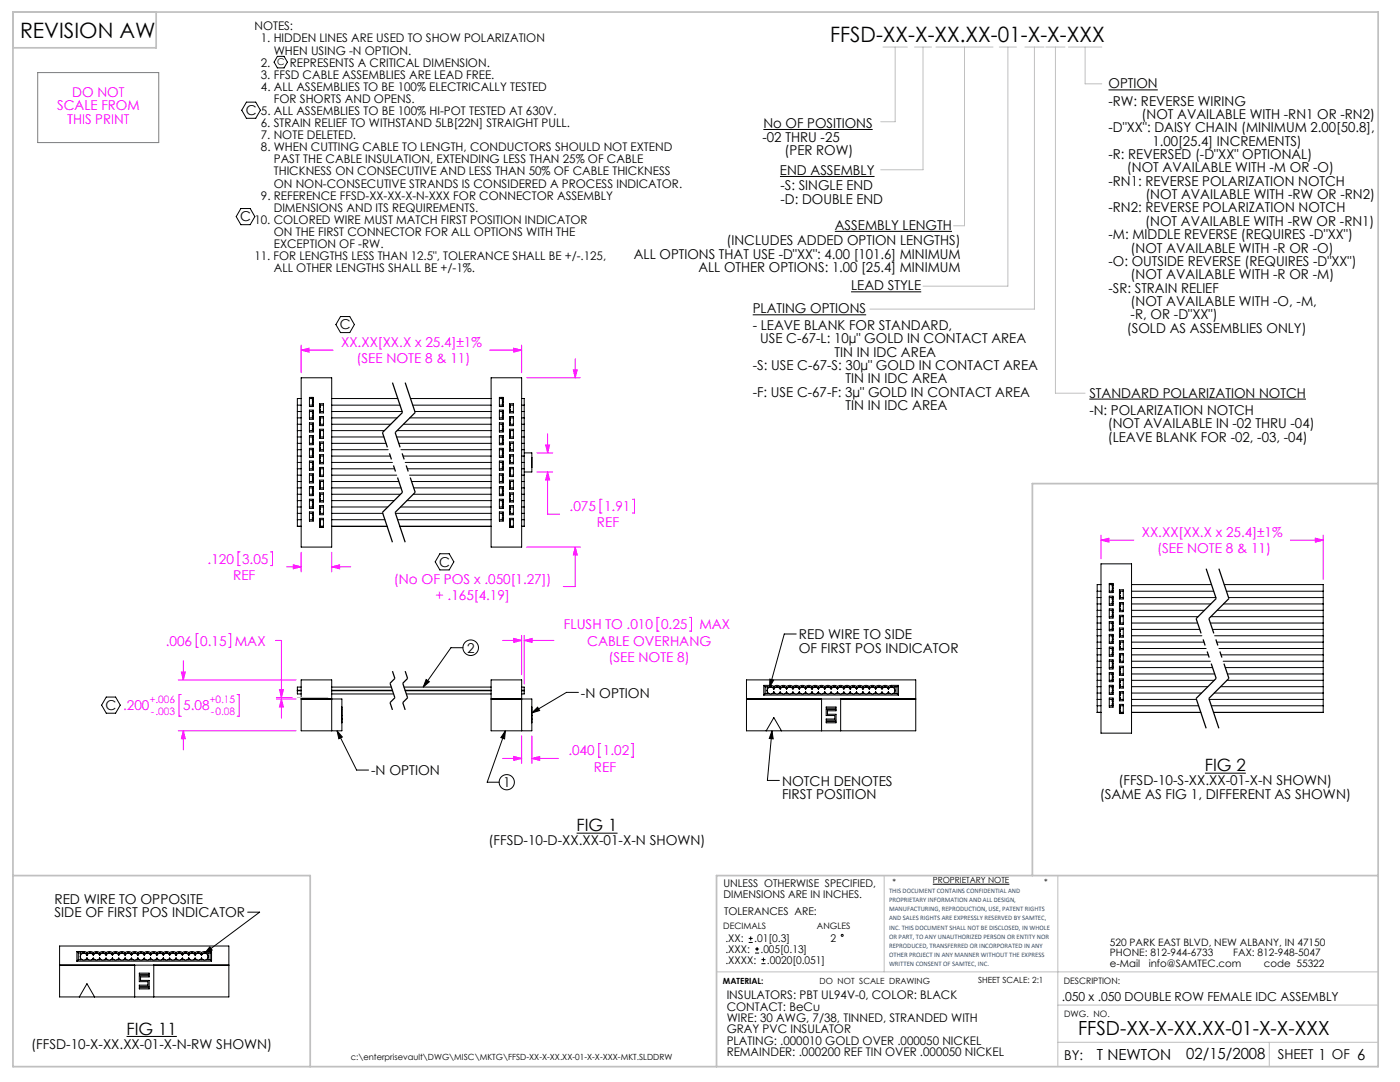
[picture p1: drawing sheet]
<svg xmlns="http://www.w3.org/2000/svg" width="279mm" height="216mm" viewBox="0 0 279 216" stroke-linecap="round" stroke-linejoin="round" font-family="sans-serif">
<defs><g id="words">
<g font-size="4.2">
<text x="4" y="7.6">REVISION AW</text>
<text x="165.7" y="8.5">FFSD-XX-X-XX.XX-01-X-X-XXX</text>
</g>
<text font-size="3.9" x="215.2" y="206.6">FFSD-XX-X-XX.XX-01-X-X-XXX</text>
<g font-size="3.4">
<text x="240.5" y="153.9">FIG 2</text>
<text x="115.1" y="165.9">FIG 1</text>
<text x="25.2" y="206.4">FIG 11</text>
</g>
<g font-size="3">
<text x="218.9" y="211.4">T NEWTON</text>
<text x="236.8" y="211.4">02/15/2008</text>
</g>
<g font-size="2.7">
<text x="221.2" y="17.6">OPTION</text>
<text x="49" y="23">C</text>
<text x="221.2" y="21.1">-RW: REVERSE WIRING</text>
<text x="227.8" y="23.7">(NOT AVAILABLE WITH -RN1 OR -RN2)</text>
<text x="152.2" y="28.4">-02 THRU -25</text>
<text x="152.3" y="25.5">No OF POSITIONS</text>
<text x="221.2" y="26.4">-D&quot;XX&quot;: DAISY CHAIN (MINIMUM 2.00[50.8],</text>
<text x="230" y="29.1">1.00[25.4] INCREMENTS)</text>
<text x="155.7" y="34.9">END ASSEMBLY</text>
<text x="156.6" y="31">(PER ROW)</text>
<text x="221.2" y="31.7">-R: REVERSED (-D&quot;XX&quot; OPTIONAL)</text>
<text x="224.9" y="34.4">(NOT AVAILABLE WITH -M OR -O)</text>
<text x="155.8" y="38">-S: SINGLE END</text>
<text x="155.8" y="40.7">-D: DOUBLE END</text>
<text x="221.2" y="37.1">-RN1: REVERSE POLARIZATION NOTCH</text>
<text x="228.6" y="39.7">(NOT AVAILABLE WITH -RW OR -RN2)</text>
<text x="47.9" y="44.2">C</text>
<text x="166.6" y="45.9">ASSEMBLY LENGTH</text>
<text x="221.2" y="42.4">-RN2: REVERSE POLARIZATION NOTCH</text>
<text x="221.2" y="47.7">-M: MIDDLE REVERSE (REQUIRES -D&quot;XX&quot;)</text>
<text x="228.6" y="45.1">(NOT AVAILABLE WITH -RW OR -RN1)</text>
<text x="126.5" y="51.6">ALL OPTIONS THAT USE -D&quot;XX&quot;: 4.00 [101.6] MINIMUM</text>
<text x="145" y="48.9">(INCLUDES ADDED OPTION LENGTHS)</text>
<text x="221.2" y="53.1">-O: OUTSIDE REVERSE (REQUIRES -D&quot;XX&quot;)</text>
<text x="225.6" y="50.4">(NOT AVAILABLE WITH -R OR -O)</text>
<text x="139.4" y="54.2">ALL OTHER OPTIONS: 1.00 [25.4] MINIMUM</text>
<text x="169.8" y="57.9">LEAD STYLE</text>
<text x="221.2" y="58.4">-SR: STRAIN RELIEF</text>
<text x="225.6" y="55.7">(NOT AVAILABLE WITH -R OR -M)</text>
<text x="67.8" y="65.7">C</text>
<text x="150.2" y="65.8">- LEAVE BLANK FOR STANDARD,</text>
<text x="150.2" y="62.5">PLATING OPTIONS</text>
<text x="225.6" y="61.1">(NOT AVAILABLE WITH -O, -M,</text>
<text x="225.6" y="63.7">-R, OR -D&quot;XX&quot;)</text>
<text x="151.7" y="68.5">USE C-67-L: 10µ&quot; GOLD IN CONTACT AREA</text>
<text x="166.5" y="71.2">TIN IN IDC AREA</text>
<text x="224.9" y="66.4">(SOLD AS ASSEMBLIES ONLY)</text>
<text x="150.2" y="73.8">-S: USE C-67-S: 30µ&quot; GOLD IN CONTACT AREA</text>
<text x="168.8" y="76.5">TIN IN IDC AREA</text>
<text x="150.2" y="79.2">-F: USE C-67-F: 3µ&quot; GOLD IN CONTACT AREA</text>
<text x="168.8" y="81.8">TIN IN IDC AREA</text>
<text x="217.4" y="79.3">STANDARD POLARIZATION NOTCH</text>
<text x="217.4" y="82.8">-N: POLARIZATION NOTCH</text>
<text x="221.1" y="85.5">(NOT AVAILABLE IN -02 THRU -04)</text>
<text x="221.1" y="88.1">(LEAVE BLANK FOR -02, -03, -04)</text>
<text x="87.7" y="113.1">C</text>
<text x="93.2" y="130.2">2</text>
<text x="159.4" y="127.6">RED WIRE TO SIDE</text>
<text x="159.4" y="130.2">OF FIRST POS INDICATOR</text>
<text x="21.1" y="141.7">C .200</text>
<text x="115.9" y="139.2">-N OPTION</text>
<text x="74.1" y="154.7">-N OPTION</text>
<text x="100.4" y="157.1">1</text>
<text x="156.1" y="156.8">NOTCH DENOTES</text>
<text x="156.1" y="159.4">FIRST POSITION</text>
<text x="219.5" y="159.4">(SAME AS FIG 1, DIFFERENT AS SHOWN)</text>
<text x="223.2" y="156.7">(FFSD-10-S-XX.XX-01-X-N SHOWN)</text>
<text x="97.5" y="168.7">(FFSD-10-D-XX.XX-01-X-N SHOWN)</text>
<text x="10.9" y="180.4">RED WIRE TO OPPOSITE</text>
<text x="10.9" y="183">SIDE OF FIRST POS INDICATOR</text>
<text x="6.2" y="209.3">(FFSD-10-X-XX.XX-01-X-N-RW SHOWN)</text>
<text x="212.4" y="211.5">BY:</text>
<text x="255" y="211.4">SHEET 1 OF 6</text>
</g>
<g font-size="2.7" fill="#f0f">
<text x="11.4" y="22">SCALE FROM</text>
<text x="14.4" y="19.3">DO NOT</text>
<text x="13.5" y="24.7">THIS PRINT</text>
<text x="68.1" y="69.3">XX.XX[XX.X x 25.4]±1%</text>
<text x="71.1" y="72.5">(SEE NOTE 8 &amp; 11)</text>
<text x="113.7" y="102">.075</text>
<text x="119.1" y="105.2">REF</text>
<text x="120.6" y="102">1.91</text>
<text x="227.9" y="107.2">XX.XX[XX.X x 25.4]±1%</text>
<text x="41.4" y="112.5">.120</text>
<text x="48.3" y="112.5">3.05</text>
<text x="230.9" y="110.4">(SEE NOTE 8 &amp; 11)</text>
<text x="46.5" y="115.7">REF</text>
<text x="78.6" y="116.4">(No OF POS x .050[1.27])</text>
<text x="86.9" y="119.7">+ .165[4.19]</text>
<text x="112.5" y="125.6">FLUSH TO .010</text>
<text x="131.9" y="125.6">0.25</text>
<text x="139.6" y="125.6">MAX</text>
<text x="33.1" y="128.8">.006</text>
<text x="40" y="128.8">0.15</text>
<text x="46.9" y="128.8">MAX</text>
<text x="117.2" y="128.8">CABLE OVERHANG</text>
<text x="121.4" y="132">(SEE NOTE 8)</text>
<text x="36.6" y="141.8">5.08</text>
<text x="113.4" y="150.7">.040</text>
<text x="118.5" y="154">REF</text>
<text x="120.3" y="150.7">1.02</text>
</g>
<text font-size="2.5" x="211.9" y="199.8">.050 x .050 DOUBLE ROW FEMALE IDC ASSEMBLY</text>
<g font-size="2.4">
<text x="50.8" y="6.1">NOTES:</text>
<text x="52.1" y="8.5">1. HIDDEN LINES ARE USED TO SHOW POLARIZATION</text>
<text x="54.6" y="10.9">WHEN USING -N OPTION.</text>
<text x="52.1" y="13.3">2.</text>
<text x="52.1" y="15.7">3. FFSD CABLE ASSEMBLIES ARE LEAD FREE.</text>
<text x="57.8" y="13.3">REPRESENTS A CRITICAL DIMENSION.</text>
<text x="52.1" y="18.1">4. ALL ASSEMBLIES TO BE 100% ELECTRICALLY TESTED</text>
<text x="52.1" y="22.9">5. ALL ASSEMBLIES TO BE 100% HI-POT TESTED AT 630V.</text>
<text x="54.6" y="20.5">FOR SHORTS AND OPENS.</text>
<text x="52.1" y="25.4">6. STRAIN RELIEF TO WITHSTAND 5LB[22N] STRAIGHT PULL.</text>
<text x="52.1" y="27.8">7. NOTE DELETED.</text>
<text x="52.1" y="30.2">8. WHEN CUTTING CABLE TO LENGTH, CONDUCTORS SHOULD NOT EXTEND</text>
<text x="54.6" y="32.6">PAST THE CABLE INSULATION, EXTENDING LESS THAN 25% OF CABLE</text>
<text x="54.6" y="35">THICKNESS ON CONSECUTIVE AND LESS THAN 50% OF CABLE THICKNESS</text>
<text x="52.1" y="39.8">9. REFERENCE FFSD-XX-XX-X-N-XXX FOR CONNECTOR ASSEMBLY</text>
<text x="54.6" y="37.4">ON NON-CONSECUTIVE STRANDS IS CONSIDERED A PROCESS INDICATOR.</text>
<text x="50.8" y="44.7">10. COLORED WIRE MUST MATCH FIRST POSITION INDICATOR</text>
<text x="54.6" y="42.3">DIMENSIONS AND ITS REQUIREMENTS.</text>
<text x="54.6" y="47.1">ON THE FIRST CONNECTOR FOR ALL OPTIONS WITH THE</text>
<text x="50.8" y="51.9">11. FOR LENGTHS LESS THAN 12.5&quot;, TOLERANCE SHALL BE +/-.125,</text>
<text x="54.6" y="49.5">EXCEPTION OF -RW.</text>
<text x="54.6" y="54.3">ALL OTHER LENGTHS SHALL BE +/-1%.</text>
<text x="145" y="199.4">INSULATORS: PBT UL94V-0, COLOR: BLACK</text>
<text x="145" y="201.7">CONTACT: BeCu</text>
<text x="145" y="203.9">WIRE: 30 AWG, 7/38, TINNED, STRANDED WITH</text>
<text x="145" y="206.2">GRAY PVC INSULATOR</text>
<text x="145" y="208.5">PLATING: .000010 GOLD OVER .000050 NICKEL</text>
<text x="145" y="210.8">REMAINDER: .000200 REF TIN OVER .000050 NICKEL</text>
</g>
<g font-size="2.1">
<text x="144.4" y="177">UNLESS OTHERWISE SPECIFIED,</text>
<text x="144.4" y="179.2">DIMENSIONS ARE IN INCHES.</text>
<text x="144.5" y="182.6">TOLERANCES ARE:</text>
<text x="144.8" y="188.1">.XX:</text>
<text x="144.8" y="190.2">.XXX:</text>
<text x="150.5" y="188.1">.01[0.3]</text>
<text x="151.8" y="190.2">.005[0.13]</text>
<text x="165.7" y="188.1">2</text>
<text x="144.8" y="192.3">.XXXX:</text>
<text x="153" y="192.3">.0020[0.051]</text>
</g>
<g font-size="2" fill="#f0f">
<text x="29.8" y="140.3">+.006</text>
<text x="30.1" y="142.7">-.003</text>
<text x="41.8" y="140.3">+0.15</text>
<text x="42.1" y="142.7">-0.08</text>
</g>
<g font-size="2">
<text x="221.5" y="188.7">520 PARK EAST BLVD, NEW ALBANY, IN 47150</text>
<text x="221.5" y="190.8">PHONE: 812-944-6733</text>
<text x="246.1" y="190.8">FAX: 812-948-5047</text>
<text x="221.5" y="193">e-Mail</text>
<text x="229.3" y="193">info@SAMTEC.com</text>
<text x="252.2" y="193">code 55322</text>
</g>
<text font-size="1.9" x="55.3" y="13.1">C</text>
<g font-size="1.8">
<text x="144.3" y="185.3">DECIMALS</text>
<text x="163" y="185.3">ANGLES</text>
<text x="212.3" y="196.4">DESCRIPTION:</text>
<text x="212.4" y="202.9">DWG. NO.</text>
</g>
<g font-size="1.7">
<text x="178.1" y="176.7">*</text>
<text x="186.2" y="176.3">PROPRIETARY NOTE</text>
<text x="208.4" y="176.7">*</text>
<text x="144.3" y="196.3">MATERIAL:</text>
<text x="163.6" y="196.3">DO NOT SCALE DRAWING</text>
<text x="195.2" y="196.2">SHEET SCALE: 2:1</text>
<text x="70" y="211.5">c:\enterprisevault\DWG\MISC\MKTG\FFSD-XX-X-XX.XX-01-X-X-XXX-MKT.SLDDRW</text>
</g>
<g font-size="1.4" fill="#1f497d">
<text x="177.4" y="178.3">THIS DOCUMENT CONTAINS CONFIDENTIAL AND</text>
<text x="177.4" y="180.1">PROPRIETARY INFORMATION AND ALL DESIGN,</text>
<text x="177.4" y="181.9">MANUFACTURING, REPRODUCTION, USE, PATENT RIGHTS</text>
<text x="177.4" y="183.7">AND SALES RIGHTS ARE EXPRESSLY RESERVED BY SAMTEC,</text>
<text x="177.4" y="185.5">INC. THIS DOCUMENT SHALL NOT BE DISCLOSED, IN WHOLE</text>
<text x="177.4" y="187.3">OR PART, TO ANY UNAUTHORIZED PERSON OR ENTITY NOR</text>
<text x="177.4" y="189.1">REPRODUCED, TRANSFERRED OR INCORPORATED IN ANY</text>
<text x="177.4" y="190.9">OTHER PROJECT IN ANY MANNER WITHOUT THE EXPRESS</text>
<text x="177.4" y="192.7">WRITTEN CONSENT OF SAMTEC, INC.</text>
</g>
</g></defs>
<path d="M0 0h279.4v215.9h-279.4z" fill="none" stroke="#fff" stroke-width=".2"/>
<g fill="none" stroke="#000" stroke-width=".2">
<path d="M55.4 11.2h1.3l.7 1.2-.7 1.1h-1.3l-.7-1.1zM221.2 17.9h9.9M49.2 20.4h1.8l1 1.6-1 1.6h-1.8l-1-1.6zM152.3 25.8h21.9M155.7 35.2h18.8M48.1 41.6h1.8l1 1.6-1 1.6h-1.8l-1-1.6zM166.6 46.2h23.4M169.8 58.2h14M60.1 79.5h-.8v1.3M60.1 75.4h6.1v33.8h-6.1zM61.8 79.5h.7M61.8 79.3h.7v1.8h-.7z"/>
<path d="M62.2 79.3v.2M62.3 79.7h.2M62.3 79.3v.7h.2M66.2 79.5h13.2M68 63.2h1.8l.9 1.6-.9 1.6h-1.8l-1-1.6zM81.9 79.5h16.1M98 75.4h6.1v33.8h-6.1zM99.7 79.5h.7M99.7 79.3h.7v1.8h-.7zM100.1 79.3v.2M100.3 79.3v.7h.1M100.3 79.7h.1"/>
<path d="M104.1 79.5h.5v1.3M150.2 62.8h22.7M217.4 79.6h43.2M59.3 80.8v1.3M59.3 82.1v1.3M59.3 83.4v1.3M59.3 84.7v1.2M59.3 85.9v1.3M59.3 87.2v1.3M59.3 88.5v1.2M59.3 89.7v1.3M59.3 91v1.3"/>
<path d="M59.3 92.3v1.2M59.3 93.5v1.3M59.3 94.8v1.3M59.3 96.1v1.3M59.3 97.4v1.2M59.3 98.6v1.3M59.3 99.9v1.3M59.3 80.8h.8M59.3 82.1h.8M59.3 83.4h.8M59.3 84.7h.8M59.3 85.9h.8"/>
<path d="M59.3 87.2h.8M59.3 88.5h.8M59.3 89.7h.8M59.3 91h.8M59.3 92.3h.8M59.3 93.5h.8M59.3 94.8h.8M59.3 96.1h.8M59.3 97.4h.8M59.3 98.6h.8M59.3 99.9h.8M61.8 80.8h.7"/>
<path d="M61.8 82.1h.5M61.8 83.4h.7M61.8 84.7h.5M61.8 85.9h.7M61.8 87.2h.5M61.8 88.5h.7M61.8 89.7h.5M61.8 91h.7M61.8 92.3h.5M61.8 93.5h.7M61.8 94.8h.5M61.8 96.1h.7"/>
<path d="M61.8 97.4h.5M61.8 98.6h.7M61.8 99.9h.5M61.8 99.6h.7v1.8h-.7zM61.8 97.1h.7v1.8h-.7zM61.8 94.5h.7v1.9h-.7zM61.8 92h.7v1.8h-.7zM61.8 89.5h.7v1.8h-.7zM61.8 86.9h.7v1.8h-.7zM61.8 84.4h.7v1.8h-.7zM61.8 81.8h.7v1.9h-.7zM62.3 80.7h.2"/>
<path d="M62.3 83.2h.2M62.3 82.2h.2M62.3 88.3h.2M62.3 87.3h.2M62.3 98.4h.2M62.3 97.5h.2M62.3 90.8h.2M62.3 89.9h.2M62.3 93.4h.2M62.3 92.4h.2M62.3 95.9h.2M62.3 94.9h.2"/>
<path d="M62.3 85.7h.2M62.3 84.8h.2M62.5 80.3h-.2v.5M62.5 82.9h-.2v.5M62.5 82.1h-.2v.5h.2M62.5 99.8h-.2v.6h.2M62.5 88h-.2v.5M62.5 87.1h-.2v.6h.2M62.5 98.1h-.2v.5M62.5 97.3h-.2v.5h.2M62.5 90.5h-.2v.5M62.5 89.7h-.2v.5h.2"/>
<path d="M62.5 93h-.2v.5M62.5 92.2h-.2v.5h.2M62.5 95.6h-.2v.5M62.5 94.8h-.2v.5h.2M62.5 85.4h-.2v.5M62.5 84.6h-.2v.5h.2M63.8 80.8h.7M63.8 83.4h.7M63.8 85.9h.7M63.8 88.5h.7M63.8 91h.7M63.8 93.5h.7"/>
<path d="M63.8 96.1h.7M63.8 98.6h.7M63.8 98.3h.7v1.9h-.7zM63.8 95.8h.7v1.8h-.7zM63.8 93.3h.7v1.8h-.7zM63.8 90.7h.7v1.9h-.7zM63.8 88.2h.7v1.8h-.7zM63.8 85.6h.7v1.9h-.7zM63.8 83.1h.7v1.8h-.7zM63.8 80.6h.7v1.8h-.7zM63.8 88.6h.2M63.8 89.6h.2"/>
<path d="M63.8 89.3h.2v.5h-.2M63.8 91.2h.2M63.8 92.1h.2M63.8 91.8h.2v.5h-.2M63.8 93.7h.2M63.8 94.7h.2M63.8 94.4h.2v.5h-.2M63.8 96.3h.2M63.8 97.2h.2M63.8 96.9h.2v.5h-.2M63.8 98.8h.2M63.8 99.8h.2"/>
<path d="M63.8 99.4h.2v.5h-.2M63.8 81h.2M63.8 81.7h.2v.5h-.2M63.8 82h.2M63.8 83.6h.2M63.8 84.5h.2M63.8 84.2h.2v.5h-.2M63.8 86.1h.2M63.8 87.1h.2M63.8 86.7h.2v.5h-.2M64 82.1h.5M64 84.7h.5"/>
<path d="M64 87.2h.5M64 89.7h.5M64 92.3h.5M64 94.8h.5M64 97.4h.5M64 99.9h.5M64 88.5v.5h-.2M64 91v.5h-.2M64 93.5v.6h-.2M64 96.1v.5h-.2M64 98.6v.5h-.2M64 80.8v.6h-.2"/>
<path d="M64 83.4v.5h-.2M64 85.9v.5h-.2M66.2 80.8h13.6M66.2 82.1h14.1M66.2 83.4h13.1M66.2 84.7h11.8M66.2 85.9h10.5M66.2 87.2h10.4M66.2 88.5h10.8M66.2 89.7h11.3M66.2 91h11.7M66.2 92.3h12.1"/>
<path d="M66.2 93.5h12.5M66.2 94.8h13M66.2 96.1h13.4M66.2 97.4h13.8M66.2 98.6h13.7M66.2 99.9h12.5M79.2 87.2h18.8M79.3 85.9h18.7M79.6 88.5h18.4M80 89.7h18M80.4 91h17.6M80.5 84.7h17.5"/>
<path d="M80.9 92.3h17.1M81.2 99.9h16.8M81.3 93.5h16.7M81.7 94.8h16.3M81.8 83.4h16.2M82.1 96.1h15.9M82.4 80.8h15.6M82.5 98.6h15.5M82.6 97.4h15.4M82.8 82.1h15.2M99.7 80.8h.7M99.7 82.1h.6"/>
<path d="M99.7 83.4h.7M99.7 84.7h.6M99.7 85.9h.7M99.7 87.2h.6M99.7 88.5h.7M99.7 89.7h.6M99.7 91h.7M99.7 92.3h.6M99.7 93.5h.7M99.7 94.8h.6M99.7 96.1h.7M99.7 97.4h.6"/>
<path d="M99.7 98.6h.7M99.7 99.9h.6M99.7 81.8h.7v1.9h-.7zM99.7 84.4h.7v1.8h-.7zM99.7 86.9h.7v1.8h-.7zM99.7 89.5h.7v1.8h-.7zM99.7 92h.7v1.8h-.7zM99.7 94.5h.7v1.9h-.7zM99.7 97.1h.7v1.8h-.7zM99.7 99.6h.7v1.8h-.7zM100.3 80.7h.1M100.3 83.2h.1"/>
<path d="M100.3 82.2h.1M100.3 88.3h.1M100.3 87.3h.1M100.3 98.4h.1M100.3 97.5h.1M100.3 90.8h.1M100.3 89.9h.1M100.3 93.4h.1M100.3 92.4h.1M100.3 95.9h.1M100.3 94.9h.1M100.3 85.7h.1"/>
<path d="M100.3 84.8h.1M100.4 80.3h-.1v.5M100.4 82.1h-.1v.5h.1M100.4 82.9h-.1v.5M100.4 84.6h-.1v.5h.1M100.4 85.4h-.1v.5M100.4 87.1h-.1v.6h.1M100.4 88h-.1v.5M100.4 89.7h-.1v.5h.1M100.4 90.5h-.1v.5M100.4 92.2h-.1v.5h.1M100.4 93h-.1v.5"/>
<path d="M100.4 94.8h-.1v.5h.1M100.4 95.6h-.1v.5M100.4 97.3h-.1v.5h.1M100.4 98.1h-.1v.5M100.4 99.8h-.1v.6h.1M101.7 80.8h.8M101.7 83.4h.8M101.7 85.9h.8M101.7 88.5h.8M101.7 91h.8M101.7 93.5h.8M101.7 96.1h.8"/>
<path d="M101.7 98.6h.8M101.7 80.6h.8v1.8h-.8zM101.7 83.1h.8v1.8h-.8zM101.7 85.6h.8v1.9h-.8zM101.7 88.2h.8v1.8h-.8zM101.7 90.7h.8v1.9h-.8zM101.7 93.3h.8v1.8h-.8zM101.7 95.8h.8v1.8h-.8zM101.7 98.3h.8v1.9h-.8zM101.7 88.6h.2M101.7 81.7h.2v.5h-.2M101.7 84.2h.2v.5h-.2"/>
<path d="M101.7 86.7h.2v.5h-.2M101.7 89.3h.2v.5h-.2M101.7 91.8h.2v.5h-.2M101.7 94.4h.2v.5h-.2M101.7 96.9h.2v.5h-.2M101.7 99.4h.2v.5h-.2M101.7 89.6h.2M101.7 91.2h.2M101.7 92.1h.2M101.7 93.7h.2M101.7 94.7h.2M101.7 96.3h.2"/>
<path d="M101.7 97.2h.2M101.7 98.8h.2M101.7 99.8h.2M101.7 81h.2M101.7 82h.2M101.7 83.6h.2M101.7 84.5h.2M101.7 86.1h.2M101.7 87.1h.2M101.9 82.1h.6M101.9 84.7h.6M101.9 87.2h.6"/>
<path d="M101.9 89.7h.6M101.9 92.3h.6M101.9 94.8h.6M101.9 97.4h.6M101.9 99.9h.6M101.9 80.8v.6h-.2M101.9 83.4v.5h-.2M101.9 85.9v.5h-.2M101.9 88.5v.5h-.2M101.9 91v.5h-.2M101.9 93.5v.6h-.2M101.9 96.1v.5h-.2"/>
<path d="M101.9 98.6v.5h-.2M104.1 80.8h.5M104.1 82.1h.5M104.1 83.4h.5M104.1 84.7h.5M104.1 85.9h.5M104.1 87.2h.5M104.1 88.5h.5M104.1 89.7h.5M104.1 91h.5M104.1 92.3h.5M104.1 93.5h.5"/>
<path d="M104.1 94.8h.5M104.1 96.1h.5M104.1 97.4h.5M104.1 98.6h.5M104.1 99.9h.5M104.6 80.8v1.3M104.6 82.1v1.3M104.6 83.4v1.3M104.6 84.7v1.2M104.6 85.9v1.3M104.6 87.2v1.3M104.6 88.5v1.2"/>
<path d="M104.6 89.7v1.3M104.6 91v1.3M104.6 92.3v1.2M104.6 93.5v1.3M104.6 94.8v1.3M104.6 96.1v1.3M104.6 97.4v1.2M104.6 98.6v1.3M104.6 99.9v1.3M104.6 90.4h1.5v3.8h-1.5M106.1 93.3h.1M106.1 91.3h.1"/>
<path d="M59.3 101.2v1.2M59.3 102.4v1.3M59.3 103.7v1.3M59.3 105h.1M59.3 101.2h.8M59.3 102.4h.8M59.3 103.7h.8M59.3 105h.8M61.8 101.2h.7M61.8 102.4h.5M61.8 103.7h.7M61.8 102.2h.7v1.8h-.7z"/>
<path d="M62.3 101h.2M62.3 100h.2M62.3 103.5h.2M62.3 102.6h.2M62.5 100.7h-.2v.5M62.5 103.2h-.2v.5M62.5 102.4h-.2v.5h.2M63.8 101.2h.7M63.8 103.7h.7M63.8 103.4h.7v1.9h-.7zM63.8 100.9h.7v1.8h-.7zM63.8 101.3h.2"/>
<path d="M63.8 102h.2v.5h-.2M63.8 102.3h.2M63.8 103.9h.2M63.8 104.8h.2M63.8 104.5h.2v.8M64 102.4h.5M64 101.2v.5h-.2M64 103.7v.5h-.2M64.1 105v.3M64.5 105h-.7M66.2 101.2h11.2M66.2 102.4h10.2"/>
<path d="M66.2 103.7h10.6M66.2 105h11.1M78.9 102.4h19.1M79.4 103.7h18.6M79.8 105h18.2M79.9 101.2h18.1M87.8 110.5h1.8l1 1.6-1 1.6h-1.8l-.9-1.6zM99.7 101.2h.7M99.7 102.4h.6M99.7 103.7h.7M99.7 102.2h.7v1.8h-.7zM100.3 101h.1"/>
<path d="M100.3 100h.1M100.3 103.5h.1M100.3 102.6h.1M100.4 100.7h-.1v.5M100.4 102.4h-.1v.5h.1M100.4 103.2h-.1v.5M101.7 101.2h.8M101.7 103.7h.8M101.7 103.4h.8v1.9h-.8zM101.7 100.9h.8v1.8h-.8zM101.7 102h.2v.5h-.2M101.7 104.5h.2v.8"/>
<path d="M101.7 101.3h.2M101.7 102.3h.2M101.7 103.9h.2M101.7 104.8h.2M101.9 102.4h.6M101.9 101.2v.5h-.2M101.9 103.7v.5h-.2M102 105v.3M102.5 105h-.8M104.1 101.2h.5M104.1 102.4h.5M104.1 103.7h.5"/>
<path d="M104.1 105h.5M104.6 101.2v1.2M104.6 102.4v1.3M104.6 103.7v1.3M104.6 105h.1M219 118v1.2M219 119.2v1.3M219 118h.7M219 119.2h.7M219.7 116.6h-.7v1.4M219.7 112.5h6.1v33.8h-6.1zM221.4 116.6h.7"/>
<path d="M221.4 118h.7M221.4 119.2h.6M221.4 116.4h.7v1.8h-.7zM221.4 119h.7v1.8h-.7zM221.8 116.4v.2M222 117.8h.1M222 116.4v.8h.1M222 116.8h.1M222 119.4h.1M222.1 117.5h-.1v.5M222.1 119.2h-.1v.5h.1M223.4 118h.8"/>
<path d="M223.4 117.7h.8v1.8h-.8zM223.4 118.8h.2v.5h-.2M223.4 118.1h.2M223.4 119.1h.2M223.6 119.2h.6M223.6 118v.5h-.2M225.8 116.6h16M225.8 118h16.4M225.8 119.2h16.8M244.3 116.6h19.8v1.4M244.8 118h19.3M245.2 119.2h18.9"/>
<path d="M264.1 118v1.2M264.1 119.2v1.3M21.2 139.1h1.9l.9 1.6-.9 1.6h-1.9l-.9-1.6zM59.3 137.8v.7h.8M59.3 137.8h.8M59.3 137.7h.8M59.3 137.7v.1M60.1 137.1h-.8v.6M60.1 139.5h8.1v6.3h-8.1v-10.1h6.1v10.1M66.2 138.5h12.4M66.2 137.8h12.1M66.2 137.7h12.1"/>
<path d="M66.2 137.1h11.9M80.6 137.1h17.4M80.8 137.7h17.2M80.9 137.8h17.1M81.1 138.5h16.9M85 135.6l.7 .4-1.2 1.1zM92.4 129.2h-2.4l-5.5 7.9M98 139.5h8.1v6.3h-8.1v-10.1h6.1v10.1M104.1 137.1h.5v.6M104.1 137.8h.5M104.1 137.7h.5M104.6 137.8v.7h-.5"/>
<path d="M104.6 137.7v.1M115.4 138.2h-2.4l-6.9 4.1M149 139.5h33.8M149 135.7h33.8v10.1h-33.8zM152.4 136.8h1.5l.5 .2M152.4 136.8v1.9M152.4 136.8l.3 .2M152.4 138.7h26.9M152.7 137l1.3 .1 .4 .3a.75 .75 0 0 1 1.3 0M152.7 137v1.4M152.7 138.4l-.3 .3M152.7 138.4h.8"/>
<path d="M153.1 137.8h.1M153.1 137v1.4M153.1 137.7h.1M153.1 137.8a.69 .69 0 0 0 .6 .7 .69 .69 0 0 0 .7-.5M153.6 137v.1M153.6 135.5l.8 .2-.8 1.4zM153.9 137v.1M154.1 138.4h.7M154.4 137.5a.69 .69 0 0 1 .7-.4 .69 .69 0 0 1 .6 .4 .69 .69 0 0 1 .6-.4 .69 .69 0 0 1 .7 .4M154.4 138a.69 .69 0 0 0 .7 .5 .69 .69 0 0 0 .6-.5 .69 .69 0 0 0 .6 .5 .69 .69 0 0 0 .7-.5M154.4 137.5a.69 .69 0 0 0-.7-.4 .69 .69 0 0 0-.6 .6M154.4 137a1.03 1.03 0 0 1 1.3 0"/>
<path d="M154.4 137v.5M154.4 138v.4M154.9 137v.1M155.2 137.1h.1M155.4 138.4h.7M155.7 137.3v.1M155.7 138.1v.3M155.7 137.4a.75 .75 0 0 1 1.3 0 .75 .75 0 0 1 1.2 0M155.7 137a1.03 1.03 0 0 1 1.3 0M155.7 137v.4M156.2 137.1h.1M156.5 137v.1"/>
<path d="M156.6 138.4h.7M157 137.5a.69 .69 0 0 1 .6-.4 .69 .69 0 0 1 .6 .4 .69 .69 0 0 1 .7-.4 .69 .69 0 0 1 .6 .4M157 138a.69 .69 0 0 0 .6 .5 .69 .69 0 0 0 .6-.5 .69 .69 0 0 0 .7 .5 .69 .69 0 0 0 .6-.5M157 137a1.03 1.03 0 0 1 1.2 0M157 137v.5M157 138v.4M157.5 137v.1M157.8 137.1h.1M157.9 138.4h.7M158.2 137.3v.1M158.2 138.1v.3M158.2 137a1.03 1.03 0 0 1 1.3 0"/>
<path d="M158.2 137.4a.75 .75 0 0 1 1.3 0 .75 .75 0 0 1 1.3 0M158.2 137v.4M158.7 137.1h.1M158.9 126.5h-2.4l-2.9 10.6M159 137v.1M159.2 138.4h.7M159.5 137.5a.69 .69 0 0 1 .7-.4 .69 .69 0 0 1 .6 .4 .69 .69 0 0 1 .6-.4 .69 .69 0 0 1 .7 .4M159.5 138a.69 .69 0 0 0 .7 .5 .69 .69 0 0 0 .6-.5 .69 .69 0 0 0 .6 .5 .69 .69 0 0 0 .7-.5M159.5 137a1.03 1.03 0 0 1 1.3 0M159.5 137v.5M159.5 138v.4M160 137v.1"/>
<path d="M160.3 137.1h.1M160.4 138.4h.7M160.7 137.3v.1M160.7 138.1v.3M160.8 137a1.03 1.03 0 0 1 1.3 0M160.8 137.4a.75 .75 0 0 1 1.3 0 .75 .75 0 0 1 1.2 0M160.8 137v.4M161.2 137.1h.1M161.5 137v.1M161.7 138.4h.7M162.1 137.5a.69 .69 0 0 1 .6-.4 .69 .69 0 0 1 .6 .4 .69 .69 0 0 1 .7-.4 .69 .69 0 0 1 .6 .4M162.1 138a.69 .69 0 0 0 .6 .5 .69 .69 0 0 0 .6-.5 .69 .69 0 0 0 .7 .5 .69 .69 0 0 0 .6-.5"/>
<path d="M162.1 137a1.03 1.03 0 0 1 1.2 0M162.1 137v.5M162.1 138v.4M162.6 137v.1M162.9 137.1h.1M163 138.4h.7M163.3 137.3v.1M163.3 138.1v.3M163.3 137a1.03 1.03 0 0 1 1.3 0M163.3 137.4a.75 .75 0 0 1 1.3 0 .75 .75 0 0 1 1.3 0M163.3 137v.4M163.8 137.1h.1"/>
<path d="M164 139.5v6.3M164.1 137v.1M164.2 138.4h.7M164.6 137.5a.69 .69 0 0 1 .6-.4 .69 .69 0 0 1 .7 .4 .69 .69 0 0 1 .6-.4 .69 .69 0 0 1 .6 .4M164.6 138a.69 .69 0 0 0 .6 .5 .69 .69 0 0 0 .7-.5 .69 .69 0 0 0 .6 .5 .69 .69 0 0 0 .6-.5M164.6 137a1.03 1.03 0 0 1 1.3 0M164.6 137v.5M164.6 138v.4M165.1 137v.1M165.4 137.1h.1M165.5 138.4h.7M165.8 137.3v.1"/>
<path d="M165.8 138.1v.3M165.9 137a1.03 1.03 0 0 1 1.2 0M165.9 137.4a.75 .75 0 0 1 1.2 0 .75 .75 0 0 1 1.3 0M165.9 137v.4M166.3 137.1h.1M166.6 137v.1M166.8 138.4h.7M167.1 137.5a.69 .69 0 0 1 .7-.4 .69 .69 0 0 1 .6 .4 .69 .69 0 0 1 .6-.4 .69 .69 0 0 1 .7 .4M167.1 138a.69 .69 0 0 0 .7 .5 .69 .69 0 0 0 .6-.5 .69 .69 0 0 0 .6 .5 .69 .69 0 0 0 .7-.5M167.1 137a1.03 1.03 0 0 1 1.3 0M167.1 137v.5M167.1 138v.4"/>
<path d="M167.6 137v.1M167.8 139.5v6.3M167.9 137.1h.1M168.1 138.4h.7M168.4 137.3v.1M168.4 138.1v.3M168.4 137a1.03 1.03 0 0 1 1.3 0M168.4 137.4a.75 .75 0 0 1 1.3 0 .75 .75 0 0 1 1.2 0M168.4 137v.4M168.9 137.1h.1M169.2 137v.1M169.3 138.4h.7"/>
<path d="M169.7 137.5a.69 .69 0 0 1 .6-.4 .69 .69 0 0 1 .6 .4 .69 .69 0 0 1 .7-.4 .69 .69 0 0 1 .6 .4M169.7 138a.69 .69 0 0 0 .6 .5 .69 .69 0 0 0 .6-.5 .69 .69 0 0 0 .7 .5 .69 .69 0 0 0 .6-.5M169.7 137a1.03 1.03 0 0 1 1.2 0M169.7 137v.5M169.7 138v.4M170.2 137v.1M170.5 137.1h.1M170.6 138.4h.7M170.9 137.3v.1M170.9 138.1v.3M170.9 137a1.03 1.03 0 0 1 1.3 0M170.9 137.4a.75 .75 0 0 1 1.3 0 .75 .75 0 0 1 1.3 0"/>
<path d="M170.9 137v.4M171.4 137.1h.1M171.7 137v.1M171.9 138.4h.7M172.2 137.5a.69 .69 0 0 1 .7-.4 .69 .69 0 0 1 .6 .4 .69 .69 0 0 1 .6-.4 .69 .69 0 0 1 .7 .4M172.2 138a.69 .69 0 0 0 .7 .5 .69 .69 0 0 0 .6-.5 .69 .69 0 0 0 .6 .5 .69 .69 0 0 0 .7-.5M172.2 137a1.03 1.03 0 0 1 1.3 0M172.2 137v.5M172.2 138v.4M172.7 137v.1M173 137.1h.1M173.1 138.4h.7"/>
<path d="M173.4 137.3v.1M173.4 138.1v.3M173.5 137.4a.75 .75 0 0 1 1.3 0 .75 .75 0 0 1 1.2 0M173.5 137a1.03 1.03 0 0 1 1.3 0M173.5 137v.4M173.9 137.1h.1M174.2 137v.1M174.4 138.4h.7M174.8 137.5a.69 .69 0 0 1 .6-.4 .69 .69 0 0 1 .6 .4 .69 .69 0 0 1 .7-.4 .69 .69 0 0 1 .6 .4M174.8 138a.69 .69 0 0 0 .6 .5 .69 .69 0 0 0 .6-.5 .69 .69 0 0 0 .7 .5 .69 .69 0 0 0 .6-.5M174.8 137a1.03 1.03 0 0 1 1.2 0M174.8 137v.5"/>
<path d="M174.8 138v.4M175.3 137v.1M175.6 137.1h.1M175.7 138.4h.7M176 137.3v.1M176 138.1v.3M176 137a1.03 1.03 0 0 1 1.3 0M176 137v.4M176.5 137.1h.1M176.8 137v.1M176.9 138.4h.7M177.3 137.5a.69 .69 0 0 1 1-.3 .69 .69 0 0 1 0 1.1 .69 .69 0 0 1-1-.3"/>
<path d="M177.3 137v.5M177.3 138v.4M177.8 137v.1M178.1 137v.1M178.2 138.4h.8M178.6 137v1.4M179 137l-1.3 .1-.4 .3a.75 .75 0 0 0-1.3 0M179 137v1.4M179 138.4l.3 .3M179.3 136.8h-1.5l-.5 .2M179.3 136.8l-.3 .2M179.3 136.8v1.9"/>
<path d="M219 120.5v1.3M219 121.8v1.3M219 123.1v1.2M219 124.3v1.3M219 125.6v1.3M219 126.9v1.2M219 128.1v1.3M219 129.4v1.3M219 130.7v1.2M219 131.9v1.3M219 133.2v1.3M219 134.5v1.3"/>
<path d="M219 135.8v1.2M219 137v1.3M219 138.3v1.3M219 139.6v1.2M219 120.5h.7M219 121.8h.7M219 123.1h.7M219 124.3h.7M219 125.6h.7M219 126.9h.7M219 128.1h.7M219 129.4h.7"/>
<path d="M219 130.7h.7M219 131.9h.7M219 133.2h.7M219 134.5h.7M219 135.8h.7M219 137h.7M219 138.3h.7M219 139.6h.7M221.4 120.5h.7M221.4 121.8h.6M221.4 123.1h.7M221.4 124.3h.6"/>
<path d="M221.4 125.6h.7M221.4 126.9h.6M221.4 128.1h.7M221.4 129.4h.6M221.4 130.7h.7M221.4 131.9h.6M221.4 133.2h.7M221.4 134.5h.6M221.4 135.8h.7M221.4 137h.6M221.4 138.3h.7M221.4 139.6h.6"/>
<path d="M221.4 139.3h.7v1.8h-.7zM221.4 121.5h.7v1.8h-.7zM221.4 124h.7v1.9h-.7zM221.4 126.6h.7v1.8h-.7zM221.4 129.1h.7v1.8h-.7zM221.4 131.7h.7v1.8h-.7zM221.4 134.2h.7v1.8h-.7zM221.4 136.7h.7v1.9h-.7zM222 120.3h.1M222 138.1h.1M222 137.1h.1M222 125.4h.1"/>
<path d="M222 124.4h.1M222 135.6h.1M222 134.6h.1M222 128h.1M222 127h.1M222 130.5h.1M222 129.5h.1M222 133h.1M222 132.1h.1M222 122.9h.1M222 121.9h.1M222 139.7h.1"/>
<path d="M222.1 120h-.1v.5M222.1 121.7h-.1v.5h.1M222.1 122.5h-.1v.6M222.1 124.3h-.1v.5h.1M222.1 125.1h-.1v.5M222.1 126.8h-.1v.5h.1M222.1 127.6h-.1v.5M222.1 129.3h-.1v.6h.1M222.1 130.2h-.1v.5M222.1 131.9h-.1v.5h.1M222.1 132.7h-.1v.5M222.1 134.4h-.1v.5h.1"/>
<path d="M222.1 135.2h-.1v.6M222.1 137h-.1v.5h.1M222.1 137.8h-.1v.5M222.1 139.5h-.1v.5h.1M223.4 120.5h.8M223.4 123.1h.8M223.4 125.6h.8M223.4 128.1h.8M223.4 130.7h.8M223.4 133.2h.8M223.4 135.8h.8M223.4 138.3h.8"/>
<path d="M223.4 120.2h.8v1.9h-.8zM223.4 122.8h.8v1.8h-.8zM223.4 125.3h.8v1.8h-.8zM223.4 127.9h.8v1.8h-.8zM223.4 130.4h.8v1.8h-.8zM223.4 132.9h.8v1.9h-.8zM223.4 135.5h.8v1.8h-.8zM223.4 138h.8v1.8h-.8zM223.4 128.3h.2M223.4 121.3h.2v.5h-.2M223.4 123.9h.2v.5h-.2M223.4 126.4h.2v.5h-.2"/>
<path d="M223.4 128.9h.2v.6h-.2M223.4 131.5h.2v.5h-.2M223.4 134h.2v.5h-.2M223.4 136.6h.2v.5h-.2M223.4 139.1h.2v.5h-.2M223.4 129.3h.2M223.4 130.8h.2M223.4 131.8h.2M223.4 133.4h.2M223.4 134.4h.2M223.4 135.9h.2M223.4 136.9h.2"/>
<path d="M223.4 125.8h.2M223.4 126.7h.2M223.4 120.7h.2M223.4 121.7h.2M223.4 123.2h.2M223.4 124.2h.2M223.4 138.5h.2M223.4 139.4h.2M223.6 121.8h.6M223.6 124.3h.6M223.6 126.9h.6M223.6 129.4h.6"/>
<path d="M223.6 131.9h.6M223.6 134.5h.6M223.6 137h.6M223.6 139.6h.6M223.6 120.5v.5h-.2M223.6 123.1v.5h-.2M223.6 125.6v.5h-.2M223.6 128.1v.5h-.2M223.6 130.7v.5h-.2M223.6 133.2v.5h-.2M223.6 135.8v.5h-.2M223.6 138.3v.5h-.2"/>
<path d="M225.8 120.5h15.8M225.8 121.8h14.6M225.8 123.1h13.3M225.8 124.3h13.2M225.8 125.6h13.6M225.8 126.9h14.1M225.8 128.1h14.5M225.8 129.4h14.9M225.8 130.7h15.3M225.8 131.9h15.8M225.8 133.2h16.2M225.8 134.5h16.6"/>
<path d="M225.8 135.8h16.5M225.8 137h15.3M225.8 138.3h14M225.8 139.6h13M241.3 139.6h22.8M241.6 124.3h22.5M241.6 123.1h22.5M242 125.6h22.1M242.3 138.3h21.8M242.4 126.9h21.7M242.8 128.1h21.3M242.9 121.8h21.2"/>
<path d="M243.3 129.4h20.8M243.6 137h20.5M243.7 130.7h20.4M244.1 131.9h20M244.2 120.5h19.9M244.5 133.2h19.6M244.9 135.8h19.2M245 134.5h19.1M264.1 120.5v1.3M264.1 121.8v1.3M264.1 123.1v1.2M264.1 124.3v1.3"/>
<path d="M264.1 125.6v1.3M264.1 126.9v1.2M264.1 128.1v1.3M264.1 129.4v1.3M264.1 130.7v1.2M264.1 131.9v1.3M264.1 133.2v1.3M264.1 134.5v1.3M264.1 135.8v1.2M264.1 137v1.3M264.1 138.3v1.3M264.1 139.6v1.2"/>
<path d="M67.3 145.8l3.9 7.9h2.4M67.3 145.8l1 1.3-.7 .3zM68.2 141.1h.1M68.2 141.3h.1M68.2 141.6h.1M68.2 143.7h.1M68.2 143.5h.1M68.2 142.8h.1M68.2 144h.1M68.2 144.2h.1M100.9 145.8l-3.7 10.3h2.4M100.9 145.8l-.2 1.6-.7-.2z"/>
<path d="M106.1 142.3l1.2-1.2 .4 .7zM106.1 141.1h.1M106.1 141.3h.1M106.1 141.6h.1M106.1 143.7h.1M106.1 143.5h.1M106.1 142.8h.1M106.1 144h.1M106.1 144.2h.1M152.9 145.8l1.5-2.6 1.6 2.6M154.1 145.8l-1 9.9h2.4M154.1 145.8l.2 1.6h-.8z"/>
<path d="M164.9 141.1h2v.2h-2zM164.9 141.6h2v.2h-1.8v.7h1.8v1.2h-2v-.2h1.7v-.7h-1.7zM164.9 144h2v.2h-2zM219 140.8v1.3M219 140.8h.7M219 142.1h.7M219 142.1v.1M221.4 140.8h.7M222 140.7h.1M222.1 140.3h-.1v.5M223.4 140.8h.8M223.4 140.6h.8v1.8h-.8z"/>
<path d="M223.4 141.6h.2v.8M223.4 141h.2M223.4 142h.2M223.6 140.8v.5h-.2M223.7 142.2v.2M224.2 142.1l-.8 .1M225.8 140.8h13.4M225.8 142.1l13.8 .1M240.5 154.3h8.1M241.7 140.8h22.4M242.2 142.1h21.9M264.1 140.8v1.3"/>
<path d="M264.1 142.1v.1M115.1 166.2h8.1M186.2 176.4h15.2M11.9 188.8h33.8v10.1h-33.8zM11.9 192.6h33.8M15.3 189.9h1.5l.6 .2M15.3 189.9v1.9M15.3 189.9l.3 .2M15.3 191.8h26.9M15.6 190.1l1.3 .1 .5 .3a.75 .75 0 0 1 1.2 0M15.6 191.5h.8M15.6 190.1v1.4"/>
<path d="M15.6 191.5l-.3 .3M15.8 198.9l1.6-2.6 1.5 2.6M16 190.9h.1M16 190.1v1.4M16 190.8h.1M16 190.9a.69 .69 0 0 0 .6 .7 .69 .69 0 0 0 .8-.5M16.5 190.1v.1M16.8 190.1v.1M17 191.5h.7M17.4 190.6a.69 .69 0 0 1 .6-.4 .69 .69 0 0 1 .6 .4 .69 .69 0 0 1 .7-.4 .69 .69 0 0 1 .6 .4M17.4 191.1a.69 .69 0 0 0 .6 .5 .69 .69 0 0 0 .6-.5 .69 .69 0 0 0 .7 .5 .69 .69 0 0 0 .6-.5M17.4 190.6a.69 .69 0 0 0-.8-.4 .69 .69 0 0 0-.6 .6"/>
<path d="M17.4 190.1a1.03 1.03 0 0 1 1.2 0M17.4 190.1v.5M17.4 191.1v.4M17.9 190.1v.1M18.2 190.2h.1M18.3 191.5h.7M18.6 190.4v.1M18.6 191.2v.3M18.6 190.5a.75 .75 0 0 1 1.3 0 .75 .75 0 0 1 1.3 0M18.6 190.1a1.03 1.03 0 0 1 1.3 0M18.6 190.1v.4M19.1 190.2h.1"/>
<path d="M19.4 190.1v.1M19.5 191.5h.7M19.9 190.6a.69 .69 0 0 1 .6-.4 .69 .69 0 0 1 .7 .4 .69 .69 0 0 1 .6-.4 .69 .69 0 0 1 .6 .4M19.9 191.1a.69 .69 0 0 0 .6 .5 .69 .69 0 0 0 .7-.5 .69 .69 0 0 0 .6 .5 .69 .69 0 0 0 .6-.5M19.9 190.1a1.03 1.03 0 0 1 1.3 0M19.9 190.1v.5M19.9 191.1v.4M20.4 190.1v.1M20.7 190.2h.1M20.8 191.5h.7M21.1 190.4v.1M21.1 191.2v.3"/>
<path d="M21.2 190.1a1.03 1.03 0 0 1 1.2 0M21.2 190.5a.75 .75 0 0 1 1.2 0 .75 .75 0 0 1 1.3 0M21.2 190.1v.4M21.6 190.2h.1M21.9 190.1v.1M22.1 191.5h.7M22.4 191.1a.69 .69 0 0 0 .7 .5 .69 .69 0 0 0 .6-.5 .69 .69 0 0 0 .6 .5 .69 .69 0 0 0 .7-.5M22.4 190.6a.69 .69 0 0 1 .7-.4 .69 .69 0 0 1 .6 .4 .69 .69 0 0 1 .6-.4 .69 .69 0 0 1 .7 .4M22.4 190.1a1.03 1.03 0 0 1 1.3 0M22.4 190.1v.5M22.4 191.1v.4M22.9 190.1v.1"/>
<path d="M23.2 190.2h.1M23.4 191.5h.7M23.7 190.4v.1M23.7 191.2v.3M23.7 190.1a1.03 1.03 0 0 1 1.3 0M23.7 190.5a.75 .75 0 0 1 1.3 0 .75 .75 0 0 1 1.2 0M23.7 190.1v.4M24.2 190.2h.1M24.5 190.1v.1M24.6 191.5h.7M25 190.6a.69 .69 0 0 1 .6-.4 .69 .69 0 0 1 .6 .4 .69 .69 0 0 1 .7-.4 .69 .69 0 0 1 .6 .4M25 191.1a.69 .69 0 0 0 .6 .5 .69 .69 0 0 0 .6-.5 .69 .69 0 0 0 .7 .5 .69 .69 0 0 0 .6-.5"/>
<path d="M25 190.1a1.03 1.03 0 0 1 1.2 0M25 190.1v.5M25 191.1v.4M25.5 190.1v.1M25.8 190.2h.1M25.9 191.5h.7M26.2 190.4v.1M26.2 191.2v.3M26.2 190.1a1.03 1.03 0 0 1 1.3 0M26.2 190.5a.75 .75 0 0 1 1.3 0 .75 .75 0 0 1 1.3 0M26.2 190.1v.4M26.7 190.2h.1"/>
<path d="M26.9 192.6v6.3M27 190.1v.1M27.2 191.5h.7M27.5 190.6a.69 .69 0 0 1 .6-.4 .69 .69 0 0 1 .7 .4 .69 .69 0 0 1 .6-.4 .69 .69 0 0 1 .7 .4M27.5 191.1a.69 .69 0 0 0 .6 .5 .69 .69 0 0 0 .7-.5 .69 .69 0 0 0 .6 .5 .69 .69 0 0 0 .7-.5M27.5 190.1a1.03 1.03 0 0 1 1.3 0M27.5 190.1v.5M27.5 191.1v.4M27.8 194.7h2v.2h-1.7v.7h1.7v1.2h-2v-.2h1.7v-.7h-1.7zM27.8 194.2h2v.2h-2zM27.8 197.1h2v.2h-2zM28 190.1v.1"/>
<path d="M28.3 190.2h.1M28.4 191.5h.7M28.7 190.4v.1M28.7 191.2v.3M28.8 190.1a1.03 1.03 0 0 1 1.3 0M28.8 190.5a.75 .75 0 0 1 1.3 0 .75 .75 0 0 1 1.2 0M28.8 190.1v.4M29.2 190.2h.1M29.5 190.1v.1M29.7 191.5h.7M30.1 190.6a.69 .69 0 0 1 .6-.4 .69 .69 0 0 1 .6 .4 .69 .69 0 0 1 .7-.4 .69 .69 0 0 1 .6 .4M30.1 191.1a.69 .69 0 0 0 .6 .5 .69 .69 0 0 0 .6-.5 .69 .69 0 0 0 .7 .5 .69 .69 0 0 0 .6-.5"/>
<path d="M30.1 190.1a1.03 1.03 0 0 1 1.2 0M30.1 190.1v.5M30.1 191.1v.4M30.6 190.1v.1M30.7 192.6v6.3M30.9 190.2h.1M31 191.5h.7M31.3 190.4v.1M31.3 191.2v.3M31.3 190.1a1.03 1.03 0 0 1 1.3 0M31.3 190.5a.75 .75 0 0 1 1.3 0 .75 .75 0 0 1 1.3 0M31.3 190.1v.4"/>
<path d="M31.8 190.2h.1M32.1 190.1v.1M32.2 191.5h.7M32.6 190.6a.69 .69 0 0 1 .6-.4 .69 .69 0 0 1 .7 .4 .69 .69 0 0 1 .6-.4 .69 .69 0 0 1 .6 .4M32.6 191.1a.69 .69 0 0 0 .6 .5 .69 .69 0 0 0 .7-.5 .69 .69 0 0 0 .6 .5 .69 .69 0 0 0 .6-.5M32.6 190.1a1.03 1.03 0 0 1 1.3 0M32.6 190.1v.5M32.6 191.1v.4M33.1 190.1v.1M33.4 190.2h.1M33.5 191.5h.7M33.8 190.4v.1"/>
<path d="M33.8 191.2v.3M33.9 190.1a1.03 1.03 0 0 1 1.2 0M33.9 190.5a.75 .75 0 0 1 1.2 0 .75 .75 0 0 1 1.3 0M33.9 190.1v.4M34.3 190.2h.1M34.6 190.1v.1M34.8 191.5h.7M35.1 190.6a.69 .69 0 0 1 .7-.4 .69 .69 0 0 1 .6 .4 .69 .69 0 0 1 .6-.4 .69 .69 0 0 1 .7 .4M35.1 191.1a.69 .69 0 0 0 .7 .5 .69 .69 0 0 0 .6-.5 .69 .69 0 0 0 .6 .5 .69 .69 0 0 0 .7-.5M35.1 190.1a1.03 1.03 0 0 1 1.3 0M35.1 190.1v.5M35.1 191.1v.4"/>
<path d="M35.6 190.1v.1M35.9 190.2h.1M36.1 191.5h.7M36.4 190.4v.1M36.4 191.2v.3M36.4 190.5a.75 .75 0 0 1 1.3 0 .75 .75 0 0 1 1.2 0M36.4 190.1a1.03 1.03 0 0 1 1.3 0M36.4 190.1v.4M36.9 190.2h.1M37.2 190.1v.1M37.3 191.5h.7M37.7 190.6a.69 .69 0 0 1 .6-.4 .69 .69 0 0 1 .6 .4 .69 .69 0 0 1 .7-.4 .69 .69 0 0 1 .6 .4"/>
<path d="M37.7 191.1a.69 .69 0 0 0 .6 .5 .69 .69 0 0 0 .6-.5 .69 .69 0 0 0 .7 .5 .69 .69 0 0 0 .6-.5M37.7 190.1a1.03 1.03 0 0 1 1.2 0M37.7 190.1v.5M37.7 191.1v.4M38.2 190.1v.1M38.5 190.2h.1M38.6 191.5h.7M38.9 190.4v.1M38.9 191.2v.3M38.9 190.1a1.03 1.03 0 0 1 1.3 0M38.9 190.1v.4M39.4 190.2h.1"/>
<path d="M39.7 190.1v.1M39.9 191.5h.7M40.2 190.6a.69 .69 0 0 1 1.1-.3 .69 .69 0 0 1 0 1.1 .69 .69 0 0 1-1.1-.3M40.2 190.1v.5M40.2 191.1v.4M40.7 190.1v.1M41 190.1v.1M41.1 191.5h.8M41.5 190.1v1.4M41.9 188.9l.4 .7-1.5 .6zM41.9 190.1l-1.2 .1-.5 .3a.75 .75 0 0 0-1.3 0M41.9 191.5l.3 .3"/>
<path d="M41.9 190.1v1.4M42.2 189.9h-1.4l-.6 .2M42.2 189.9l-.3 .2M42.2 189.9v1.9M49.4 182h2.4l-11 8.2M149.4 188.1h.8M149.4 187.2h.8M149.8 186.8v.9M150.7 190.2h.8M150.7 189.4h.8M151.1 189v.8M152 192.3h.8"/>
<path d="M152 191.5h.8M152.4 191.1v.8M25.2 206.8h10.1"/>
<circle cx="93.9" cy="129.2" r="1.55"/>
<circle cx="101.1" cy="156.1" r="1.52"/>
<circle cx="168.1" cy="186.6" r=".2"/>
</g>
<g fill="none" stroke="#c0c0c0" stroke-width=".2">
<path d="M176.2 9.4h4.9M178.7 9.4v14.9h-2.9M182.5 9.4h3.4M184.2 9.4v24.5h-8.4M186.8 9.4h11.4M192.5 9.4v35.7h-2.2M199.4 9.4h3.5M201.1 9.4v47.7h-16.9M204.5 9.4h3.8M206.4 9.4v52.3h-32.8M208.7 9.4h3.8M210.6 9.4v69.1h6"/>
<path d="M213.2 9.4h6.7M216.6 9.4v7.3h3.3M59.3 139.2h6.1M176.5 174.7v19.2M211.1 174.7v38.1M143 193.9h132M211.1 208h63.9M211.1 200.6h63.9M253.3 208v4.8"/>
</g>
<path d="M2.6 2.4h272.4v210.4h-272.4zM31.2 2.4v7.1h-28.6M275 96.5h-69v78.2M2.6 174.7h59.3v38.1M275 174.7h-132v38.1" fill="none" stroke="#c0c0c0" stroke-width=".35"/>
<g fill="none" stroke="#f0f" stroke-width=".2">
<path d="M60.1 69.9l1.6-.4v.8zM60.1 68.9v5.5M60.1 69.9h6.4M97.7 69.9h6.4M102.5 69.5l1.6 .4-1.6 .4zM104.1 68.9v5.5M105.1 75.4h10.7M114.4 73.8h.8l-.4 1.6zM114.8 71.6v3.8M107.2 90.4h3.1M107.2 94.2h3.1M108.9 88.8h.8l-.4 1.6z"/>
<path d="M109.3 94.2l.4 1.6h-.8zM109.3 94.2v8.4h2.4M109.3 86.6v3.8M120.2 99.6h-.5v2.8h.5M126.2 99.6h.4v2.8h-.4M47.9 110.1h-.4v2.8h.4M54 110.1h.4v2.8h-.4M57.2 113.1h2.9M58.5 112.7l1.6 .4-1.6 .4zM60.1 110.2v3.9M66.2 113.1l1.6-.4v.8zM66.2 110.2v3.9"/>
<path d="M66.2 113.1h3.8M105.1 109.2h10.7M114.8 109.2l.4 1.5h-.8zM114.8 109.2v7.8h-2.4M219.7 107.8l1.6-.4v.8zM219.7 106.8v4.7M219.7 107.8h6.6M257.5 107.8h6.6M262.5 107.4l1.6 .4-1.6 .4zM264.1 106.8v8.8M35.6 135.7h23.5M36.2 138.6h-.5v4.3h.5"/>
<path d="M36.2 134.1h.8l-.4 1.6zM36.6 131.9v3.8M39.6 126.4h-.4v2.8h.4M45.6 126.4h.4v2.8h-.4M47.3 138.6h.4v4.3h-.4M55 127.8h1.2v11.4M55.2 139.5h3.9M55.2 139.2h3.1M55.8 137.6h.8l-.4 1.6zM56.2 139.5l.4 1.6h-.8zM56.2 139.5v3.8M100.3 127.8h3.8"/>
<path d="M102.5 127.4l1.6 .4-1.6 .4zM104.1 126.8v7.9M104.6 127.8l1.6-.4v.8zM104.6 126.8v9.7M104.6 127.8h5.9M131.5 123.2h-.4v2.7h.4M137.6 123.2h.4v2.7h-.4M35.6 145.8h23.5M36.6 145.8l.4 1.6h-.8zM36.6 145.8v3.8M100.3 151.3h3.8M102.5 150.9l1.6 .4-1.6 .4z"/>
<path d="M104.1 146.8v5.6M106.1 151.3l1.6-.4v.8zM106.1 146.8v5.6M106.1 151.3h5.3M119.9 148.4h-.4v2.7h.4M126 148.4h.4v2.7h-.4"/>
</g>
<g fill="none" stroke="#000" stroke-width=".25" stroke-dasharray="6.3 1.3 1.3 1.3 1.3 1.3" stroke-linecap="butt">
<path d="M78.3 76.3l2 6M80.9 76.3l2 6M80.3 82.3l-4 4M80.3 98.2l-4 4M82.9 82.3l-4 4M82.9 98.2l-4 4M76.3 102.2l2 6M78.9 102.2l2 6M240.7 113.5l2 5.9M242.7 119.4l-4 4M243.3 113.5l2 5.9M245.3 119.4l-4 4"/>
<path d="M77.8 136.3l1 2.9M78.3 133.9l.5 1.5M78.8 135.4l-1 .9M78.8 139.2l-1 1M80.4 136.3l.9 2.9M80.9 133.9l.4 1.5M81.3 135.4l-.9 .9M81.3 139.2l-.9 1M238.7 139.4l2 5.9M241.3 139.4l2 5.9M242.7 135.4l-4 4M245.3 135.4l-4 4"/>
<path d="M77.8 140.2l.5 1.4M80.4 140.2l.5 1.4"/>
</g>
<path d="M76.3 86.3l4 11.9M78.9 86.3l4 11.9M238.7 123.4l4 12M241.3 123.4l4 12" fill="none" stroke="#000" stroke-width=".25" stroke-dasharray="6.3 1.3 1.3 1.3 1.3 1.3" stroke-dashoffset="3.2" stroke-linecap="butt"/>
<path d="M7.5 14.5h24.2v14h-24.2z" fill="none" stroke="#808080" stroke-width=".2"/>
<path d="M154.1 145.8l.2 1.6h-.8zM153.6 135.5l.8 .2-.8 1.4zM106.1 142.3l1.2-1.2 .4 .7zM100.9 145.8l-.2 1.6-.7-.2zM85 135.6l.7 .4-1.2 1.1zM67.3 145.8l1 1.3-.7 .3zM41.9 188.9l.4 .7-1.5 .6z" fill="#000"/>
<path d="M219.7 107.8l1.6-.4v.8zM262.5 107.4l1.6 .4-1.6 .4zM102.5 127.4l1.6 .4-1.6 .4zM104.6 127.8l1.6-.4v.8zM36.2 134.1h.8l-.4 1.6zM36.6 145.8l.4 1.6h-.8zM106.1 151.3l1.6-.4v.8zM102.5 150.9l1.6 .4-1.6 .4zM56.2 139.5l.4 1.6h-.8zM55.8 137.6h.8l-.4 1.6zM58.5 112.7l1.6 .4-1.6 .4zM66.2 113.1l1.6-.4v.8zM108.9 88.8h.8l-.4 1.6zM109.3 94.2l.4 1.6h-.8zM60.1 69.9l1.6-.4v.8zM102.5 69.5l1.6 .4-1.6 .4zM114.4 73.8h.8l-.4 1.6zM114.8 109.2l.4 1.5h-.8z" fill="#f0f"/>
<use href="#words"/>
</svg>
